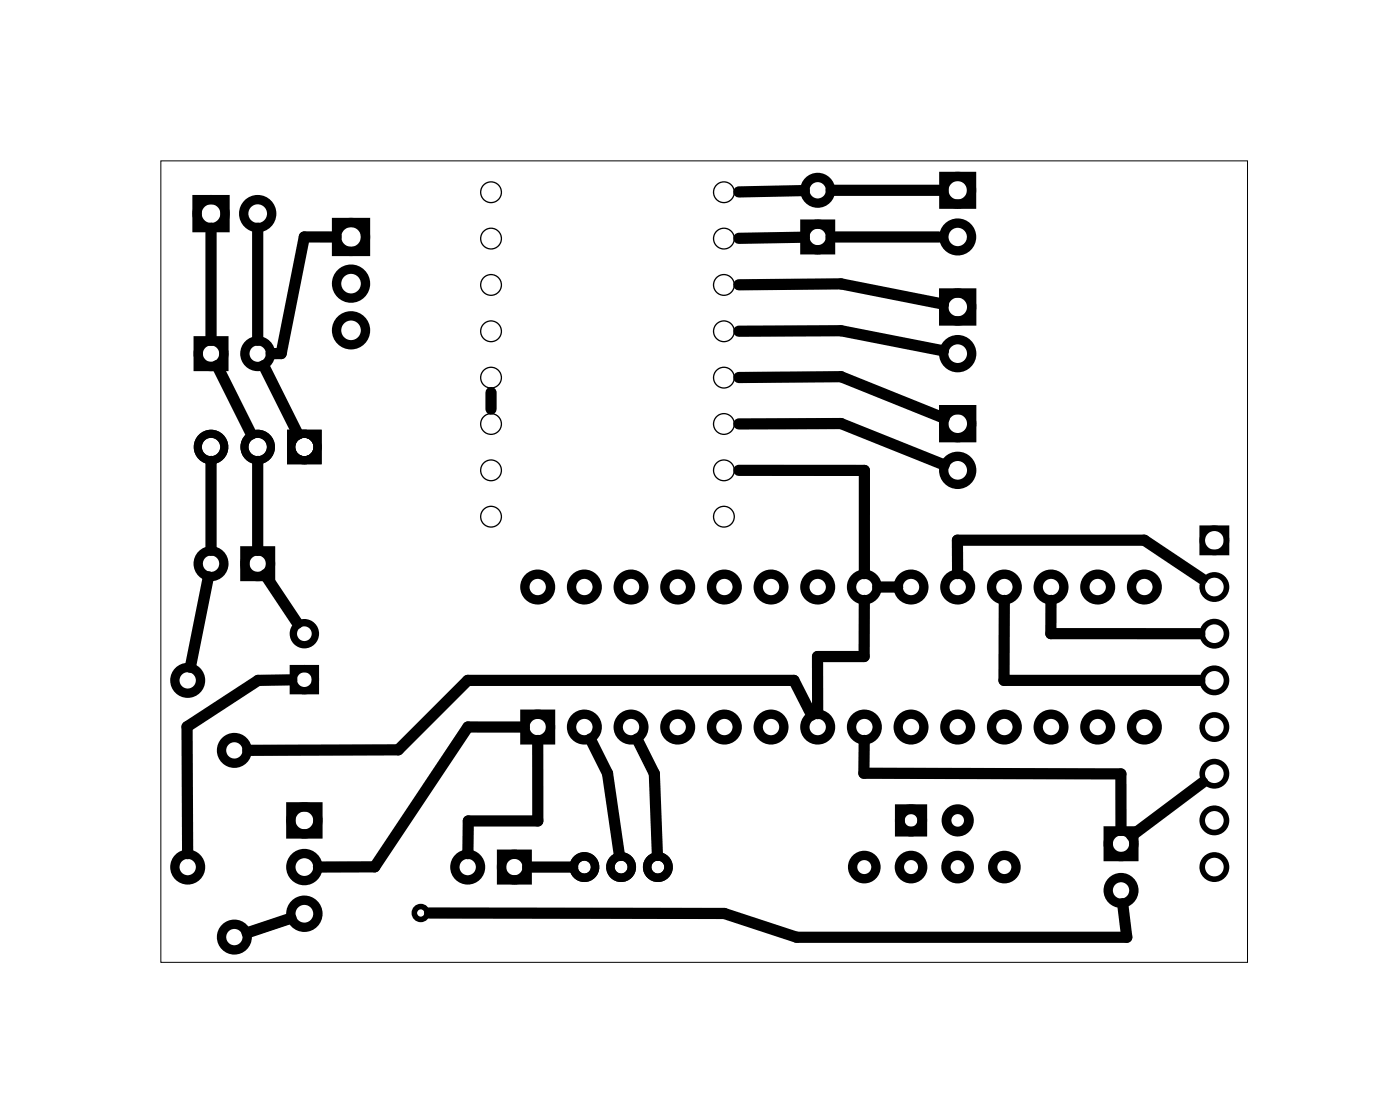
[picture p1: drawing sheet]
<svg xmlns="http://www.w3.org/2000/svg" width="76mm" height="61mm" viewBox="0 0 76 61" stroke-linecap="round" stroke-linejoin="round" font-family="sans-serif">
<path d="M8.8 8.8h59.1v43.6h-59.1z" fill="none" stroke="#000" stroke-width=".05"/>
<g fill="none" stroke="#000" stroke-width=".46">
<circle cx="31.8" cy="47.2" r=".58"/>
<circle cx="33.8" cy="47.2" r=".58"/>
<circle cx="35.8" cy="47.2" r=".58"/>
</g>
<g fill="none" stroke="#000" stroke-width=".51">
<path d="M10.7 10.9h1.5v1.5h-1.5zM10.8 18.5h1.4v1.4h-1.4zM18.3 12.1h1.6v1.6h-1.6zM43.8 12.2h1.4v1.4h-1.4zM51.4 15.9h1.5v1.6h-1.5zM51.4 9.6h1.5v1.5h-1.5zM13.3 30h1.4v1.4h-1.4zM28.6 38.9h1.4v1.4h-1.4zM51.4 22.3h1.5v1.5h-1.5zM15.8 43.9h1.5v1.5h-1.5zM27.3 46.5h1.4v1.4h-1.4zM60.3 45.2h1.4v1.4h-1.4z"/>
<circle cx="11.5" cy="19.2" r=".7"/>
<circle cx="11.5" cy="11.6" r=".76"/>
<circle cx="14" cy="19.2" r=".7"/>
<circle cx="14" cy="11.6" r=".76"/>
<circle cx="19.1" cy="12.9" r=".79"/>
<circle cx="19.1" cy="15.4" r=".79"/>
<circle cx="19.1" cy="18" r=".79"/>
<circle cx="44.5" cy="10.4" r=".7"/>
<circle cx="44.5" cy="12.9" r=".7"/>
<circle cx="52.1" cy="19.2" r=".76"/>
<circle cx="52.1" cy="16.7" r=".76"/>
<circle cx="52.1" cy="10.4" r=".75"/>
<circle cx="52.1" cy="12.9" r=".75"/>
<circle cx="10.2" cy="37" r=".7"/>
<circle cx="11.5" cy="30.7" r=".7"/>
<circle cx="14" cy="30.7" r=".7"/>
<circle cx="29.3" cy="31.9" r=".7"/>
<circle cx="29.3" cy="39.6" r=".7"/>
<circle cx="31.8" cy="31.9" r=".7"/>
<circle cx="31.8" cy="39.6" r=".7"/>
<circle cx="34.3" cy="31.9" r=".7"/>
<circle cx="34.3" cy="39.6" r=".7"/>
<circle cx="36.9" cy="31.9" r=".7"/>
<circle cx="36.9" cy="39.6" r=".7"/>
<circle cx="39.4" cy="31.9" r=".7"/>
<circle cx="39.4" cy="39.6" r=".7"/>
<circle cx="42" cy="31.9" r=".7"/>
<circle cx="42" cy="39.6" r=".7"/>
<circle cx="44.5" cy="31.9" r=".7"/>
<circle cx="44.5" cy="39.6" r=".7"/>
<circle cx="47" cy="31.9" r=".7"/>
<circle cx="47" cy="39.6" r=".7"/>
<circle cx="49.6" cy="31.9" r=".7"/>
<circle cx="49.6" cy="39.6" r=".7"/>
<circle cx="52.1" cy="23.1" r=".76"/>
<circle cx="52.1" cy="25.6" r=".76"/>
<circle cx="52.1" cy="31.9" r=".7"/>
<circle cx="52.1" cy="39.6" r=".7"/>
<circle cx="54.7" cy="31.9" r=".7"/>
<circle cx="54.7" cy="39.6" r=".7"/>
<circle cx="57.2" cy="31.9" r=".7"/>
<circle cx="57.2" cy="39.6" r=".7"/>
<circle cx="59.7" cy="31.9" r=".7"/>
<circle cx="59.7" cy="39.6" r=".7"/>
<circle cx="62.3" cy="31.9" r=".7"/>
<circle cx="62.3" cy="39.6" r=".7"/>
<circle cx="10.2" cy="47.2" r=".7"/>
<circle cx="12.8" cy="40.8" r=".7"/>
<circle cx="12.8" cy="51" r=".7"/>
<circle cx="16.6" cy="47.2" r=".74"/>
<circle cx="16.6" cy="44.6" r=".74"/>
<circle cx="16.6" cy="49.7" r=".74"/>
<circle cx="25.5" cy="47.2" r=".7"/>
<circle cx="28" cy="47.2" r=".7"/>
<circle cx="47" cy="47.2" r=".64"/>
<circle cx="49.6" cy="47.2" r=".64"/>
<circle cx="52.1" cy="47.2" r=".64"/>
<circle cx="54.7" cy="47.2" r=".64"/>
<circle cx="61" cy="45.9" r=".7"/>
<circle cx="61" cy="48.5" r=".7"/>
</g>
<g fill="none" stroke="#000" stroke-width=".3">
<path d="M65.4 28.7h1.4v1.4h-1.4z"/>
<circle cx="66.1" cy="29.4" r=".66"/>
<circle cx="66.1" cy="31.9" r=".66"/>
<circle cx="66.1" cy="34.5" r=".66"/>
<circle cx="66.1" cy="37" r=".66"/>
<circle cx="66.1" cy="39.6" r=".66"/>
<circle cx="22.9" cy="49.7" r=".35"/>
<circle cx="66.1" cy="42.1" r=".66"/>
<circle cx="66.1" cy="47.2" r=".66"/>
<circle cx="66.1" cy="44.6" r=".66"/>
</g>
<g fill="none" stroke="#000" stroke-width=".4">
<path d="M16 36.4h1.2v1.2h-1.2z"/>
<circle cx="16.6" cy="37" r=".6"/>
<circle cx="16.6" cy="34.5" r=".6"/>
</g>
<g fill="none" stroke="#000" stroke-width=".53">
<path d="M49 44h1.2v1.3h-1.2z"/>
<circle cx="49.6" cy="44.6" r=".61"/>
<circle cx="52.1" cy="44.6" r=".61"/>
</g>
<g fill="none" stroke="#000" stroke-width=".44">
<circle cx="11.5" cy="24.3" r=".72"/>
<circle cx="14" cy="24.3" r=".72"/>
<circle cx="16.6" cy="24.3" r=".72"/>
</g>
<g fill="#000">
<path d="M15.6 23.4h1.9v1.9h-1.9zM16.1 24.3a.5 .5 0 0 0 1 0 .5 .5 0 0 0-1 0z"/>
<path d="M15.6 23.4h1.9v1.9h-1.9zM16.1 24.3a.5 .5 0 0 0 1 0 .5 .5 0 0 0-1 0z"/>
</g>
<g fill="none" stroke="#000" stroke-width=".07">
<circle cx="26.7" cy="18" r=".56"/>
<circle cx="26.7" cy="10.5" r=".56"/>
<circle cx="26.7" cy="13" r=".56"/>
<circle cx="26.7" cy="15.5" r=".56"/>
<circle cx="39.4" cy="18" r=".56"/>
<circle cx="39.4" cy="10.5" r=".56"/>
<circle cx="39.4" cy="13" r=".56"/>
<circle cx="39.4" cy="15.5" r=".56"/>
<circle cx="26.7" cy="20.6" r=".56"/>
<circle cx="26.7" cy="23.1" r=".56"/>
<circle cx="26.7" cy="25.6" r=".56"/>
<circle cx="26.7" cy="28.1" r=".56"/>
<circle cx="39.4" cy="20.6" r=".56"/>
<circle cx="39.4" cy="25.6" r=".56"/>
<circle cx="39.4" cy="28.1" r=".56"/>
<circle cx="39.4" cy="23.1" r=".56"/>
</g>
<g fill="none" stroke="#000" stroke-width=".61">
<path d="M11.5 12.4v6.1M11.8 19.9l1.9 3.7M14 12.4v6.1M14.4 19.9l1.8 3.7M18.3 12.9h-1.7l-1.3 6.3h-.5M40.2 15.5l5.6-.1 5.6 1.2M40.2 18h5.6l5.6 1.1M43.8 10.4h-3.6M43.8 12.9l-3.6 .1M45.2 12.9h5.9M45.2 10.4h5.9M11.3 31.4l-.9 4.9"/>
<path d="M11.5 25.1v4.8M14 25.1v4.8M14.4 31.3l1.8 2.6M15.9 37h-1.9l-3.8 2.6v6.9M26.7 21.4v.9M28.5 39.6h-3l-5.1 7.6h-3.1M40.2 25.6h6.8v5.6M40.2 20.5h5.6l5.6 2.3M40.2 23.1l5.6-.1 5.6 2.3M44.2 38.9l-1-1.9h-17.7l-3.8 3.8h-8.2M47 32.7v3h-2.5v3.1M47.8 31.9h1.1"/>
<path d="M52.1 31.2v-1.8h10.2l3.1 2.1M54.7 32.7l-.1 4.3h10.7M57.2 32.7v1.8h8.1M15.8 50l-2.4 .8M28.7 47.2h2.5M29.3 40.3v4.4h-3.8v1.8M32.1 40.2l1 1.9 .6 4.5M34.7 40.2l.9 1.9 .2 4.5M47 40.3v1.8h14v3.1M61.1 49.2l.2 1.8h-17.9l-4-1.3h-16M65.5 42.6l-3.9 2.9"/>
</g>
</svg>
